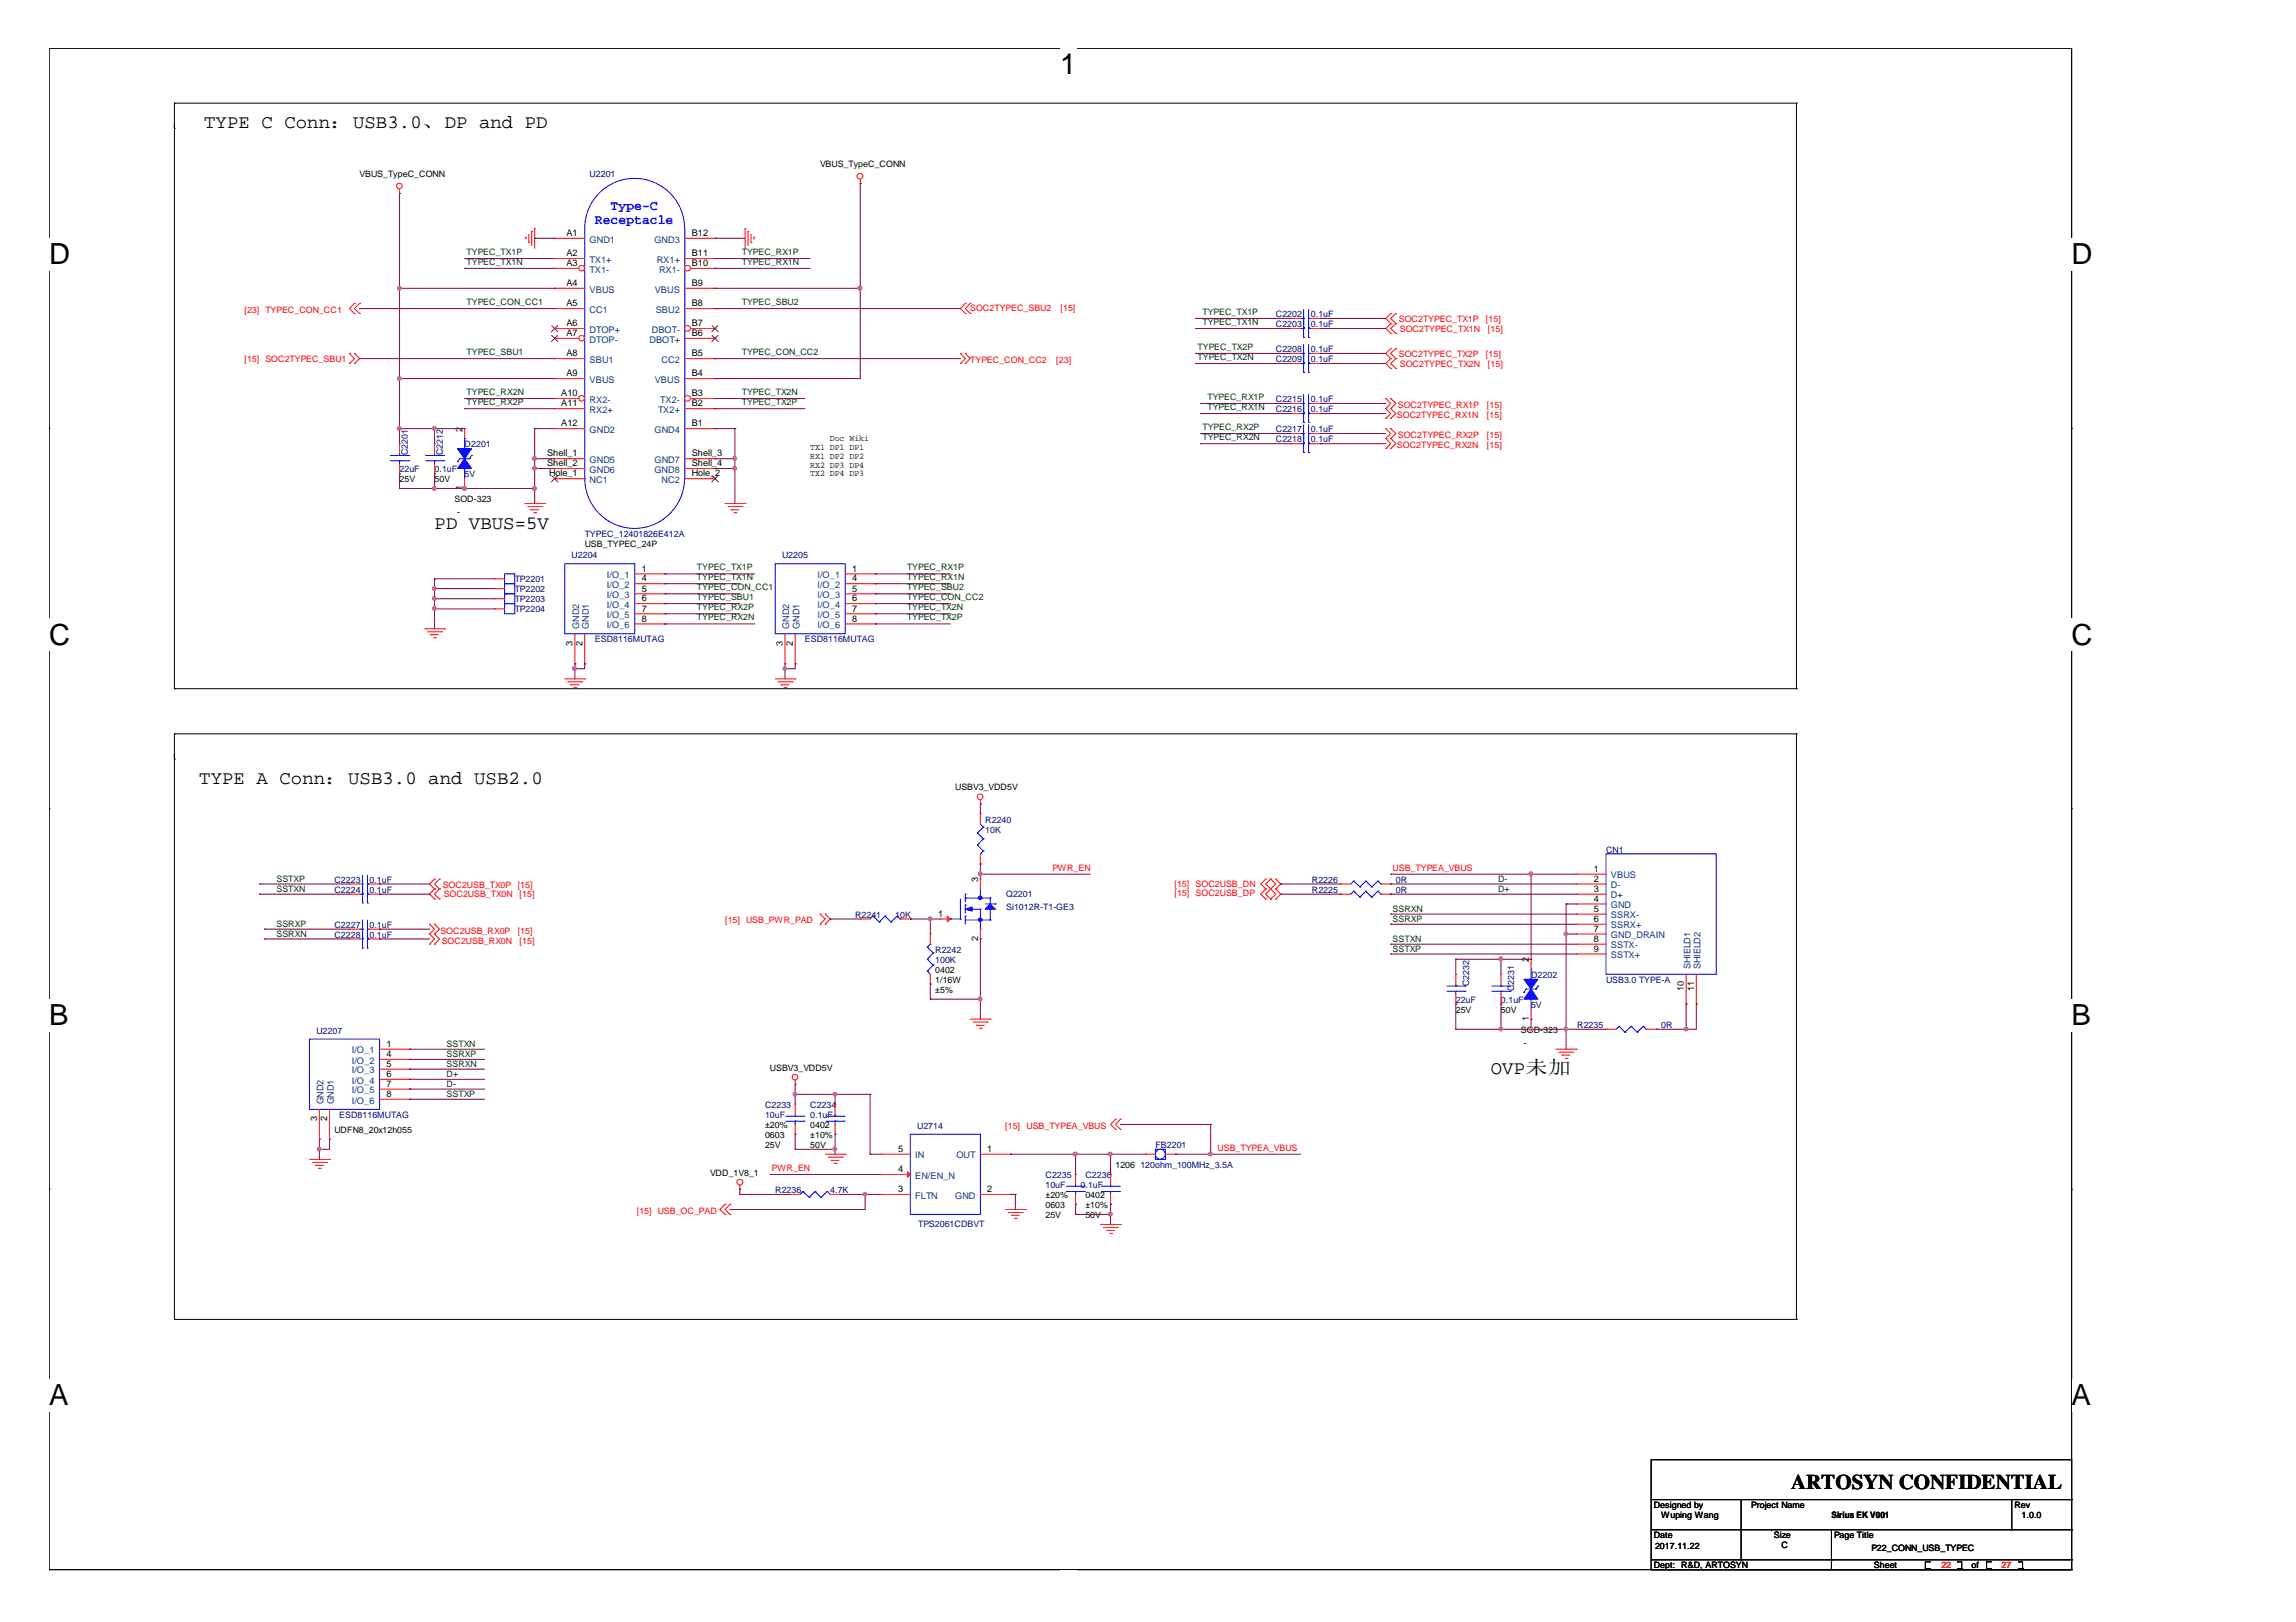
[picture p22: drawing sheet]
<svg xmlns="http://www.w3.org/2000/svg" width="297mm" height="210mm" viewBox="0 0 297 210" stroke-linecap="round" stroke-linejoin="round" font-family="sans-serif">
<defs><g id="words">
<g font-size="3.8">
<text x="137.2" y="9.6">1</text>
<text x="6.3" y="34.2">D</text>
<text x="268" y="34.2">D</text>
<text x="6.3" y="83.4">C</text>
<text x="268" y="83.4">C</text>
<text x="6.3" y="132.6">B</text>
<text x="268" y="132.6">B</text>
<text x="6.3" y="181.9">A</text>
<text x="268" y="181.9">A</text>
</g>
<text font-size="2.7" x="231.7" y="192.7">ARTOSYN CONFIDENTIAL</text>
<g font-size="2.5">
<text x="26.4" y="16.6">TYPE C Conn：USB3.0、DP and PD</text>
<text x="56.2" y="68.4">PD VBUS=5V</text>
<text x="25.8" y="101.4">TYPE A Conn：USB3.0 and USB2.0</text>
<text x="192.9" y="139">OVP未加</text>
</g>
<g font-size="1.8" fill="#00f">
<text x="77" y="29">Receptacle</text>
<text x="79" y="27.2">Type-C</text>
</g>
<g font-size="1.2">
<text x="73.3" y="30.5">A1</text>
<text x="73.3" y="33.2">A2</text>
<text x="73.3" y="34.4">A3</text>
<text x="89.5" y="30.5">B12</text>
<text x="89.5" y="33.2">B11</text>
<text x="89.5" y="34.4">B10</text>
<text x="73.3" y="37">A4</text>
<text x="73.3" y="39.6">A5</text>
<text x="89.5" y="37">B9</text>
<text x="89.5" y="39.6">B8</text>
<text x="73.3" y="42.2">A6</text>
<text x="73.3" y="43.5">A7</text>
<text x="73.3" y="46.1">A8</text>
<text x="89.5" y="42.2">B7</text>
<text x="89.5" y="43.5">B6</text>
<text x="89.5" y="46.1">B5</text>
<text x="72.6" y="51.3">A10</text>
<text x="72.6" y="52.6">A11</text>
<text x="73.3" y="48.7">A9</text>
<text x="89.5" y="48.7">B4</text>
<text x="89.5" y="51.3">B3</text>
<text x="89.5" y="52.6">B2</text>
<text x="59.8" y="55.9" transform="rotate(-90 59.8 55.9)">2</text>
<text x="70.8" y="59.1">Shell_1</text>
<text x="72.6" y="55.2">A12</text>
<text x="89.5" y="55.2">B1</text>
<text x="89.5" y="59.1">Shell_3</text>
<text x="59.8" y="63.5" transform="rotate(-90 59.8 63.5)">1</text>
<text x="70.8" y="60.3">Shell_2</text>
<text x="71" y="61.7">Hole_1</text>
<text x="89.5" y="60.3">Shell_4</text>
<text x="89.5" y="61.7">Hole_2</text>
<text x="83" y="74">1</text>
<text x="83" y="75.2">4</text>
<text x="83" y="76.6">5</text>
<text x="83" y="77.8">6</text>
<text x="110.2" y="74">1</text>
<text x="110.2" y="75.2">4</text>
<text x="110.2" y="76.6">5</text>
<text x="110.2" y="77.8">6</text>
<text x="74.1" y="83.5" transform="rotate(-90 74.1 83.5)">3</text>
<text x="75.4" y="83.5" transform="rotate(-90 75.4 83.5)">2</text>
<text x="83" y="79.1">7</text>
<text x="83" y="80.4">8</text>
<text x="101.3" y="83.5" transform="rotate(-90 101.3 83.5)">3</text>
<text x="102.6" y="83.5" transform="rotate(-90 102.6 83.5)">2</text>
<text x="110.2" y="79.1">7</text>
<text x="110.2" y="80.4">8</text>
<text x="206.2" y="112.8">1</text>
<text x="121.4" y="118.6">1</text>
<text x="126.5" y="114.1" transform="rotate(-90 126.5 114.1)">3</text>
<text x="206.2" y="114.1">2</text>
<text x="206.2" y="115.4">3</text>
<text x="206.2" y="116.7">4</text>
<text x="206.2" y="118">5</text>
<text x="206.2" y="119.3">6</text>
<text x="126.5" y="121.8" transform="rotate(-90 126.5 121.8)">2</text>
<text x="197.8" y="124.5" transform="rotate(-90 197.8 124.5)">2</text>
<text x="206.2" y="120.6">7</text>
<text x="206.2" y="121.9">8</text>
<text x="206.2" y="123.2">9</text>
<text x="217.8" y="128.2" transform="rotate(-90 217.8 128.2)">10</text>
<text x="219.2" y="128.2" transform="rotate(-90 219.2 128.2)">11</text>
<text x="50" y="135.5">1</text>
<text x="50" y="136.8">4</text>
<text x="197.8" y="132.1" transform="rotate(-90 197.8 132.1)">1</text>
<text x="50" y="138.1">5</text>
<text x="50" y="139.4">6</text>
<text x="50" y="140.6">7</text>
<text x="50" y="142">8</text>
<text x="41" y="145.1" transform="rotate(-90 41 145.1)">3</text>
<text x="42.3" y="145.1" transform="rotate(-90 42.3 145.1)">2</text>
<text x="116.2" y="149.1">5</text>
<text x="127.7" y="149.1">1</text>
<text x="116.2" y="154.3">3</text>
<text x="116.2" y="151.7">4</text>
<text x="127.7" y="154.3">2</text>
</g>
<g font-size="1.2" fill="#004080">
<text x="76.3" y="31.4">GND1</text>
<text x="76.3" y="34">TX1+</text>
<text x="76.3" y="35.3">TX1-</text>
<text x="84.7" y="31.4">GND3</text>
<text x="85" y="34">RX1+</text>
<text x="85.3" y="35.3">RX1-</text>
<text x="76.3" y="37.9">VBUS</text>
<text x="76.3" y="40.5">CC1</text>
<text x="84.7" y="37.9">VBUS</text>
<text x="84.8" y="40.5">SBU2</text>
<text x="76.3" y="43.1">DTOP+</text>
<text x="76.3" y="44.3">DTOP-</text>
<text x="76.3" y="47">SBU1</text>
<text x="84" y="44.3">DBOT+</text>
<text x="84.3" y="43.1">DBOT-</text>
<text x="85.6" y="47">CC2</text>
<text x="76.3" y="49.5">VBUS</text>
<text x="76.3" y="52.1">RX2-</text>
<text x="76.3" y="53.4">RX2+</text>
<text x="84.7" y="49.5">VBUS</text>
<text x="85.1" y="53.4">TX2+</text>
<text x="85.4" y="52.1">TX2-</text>
<text x="76.3" y="56">GND2</text>
<text x="76.3" y="59.9">GND5</text>
<text x="84.7" y="56">GND4</text>
<text x="84.7" y="59.9">GND7</text>
<text x="76.3" y="61.2">GND6</text>
<text x="76.3" y="62.5">NC1</text>
<text x="84.7" y="61.2">GND8</text>
<text x="85.6" y="62.5">NC2</text>
<text x="78.5" y="74.8">I/O_1</text>
<text x="78.5" y="76.1">I/O_2</text>
<text x="78.5" y="77.4">I/O_3</text>
<text x="105.7" y="74.8">I/O_1</text>
<text x="105.7" y="76.1">I/O_2</text>
<text x="105.7" y="77.4">I/O_3</text>
<text x="74.9" y="81.4" transform="rotate(-90 74.9 81.4)">GND2</text>
<text x="76.2" y="81.4" transform="rotate(-90 76.2 81.4)">GND1</text>
<text x="78.5" y="78.7">I/O_4</text>
<text x="78.5" y="80">I/O_5</text>
<text x="78.5" y="81.3">I/O_6</text>
<text x="102.1" y="81.4" transform="rotate(-90 102.1 81.4)">GND2</text>
<text x="103.4" y="81.4" transform="rotate(-90 103.4 81.4)">GND1</text>
<text x="105.7" y="78.7">I/O_4</text>
<text x="105.7" y="80">I/O_5</text>
<text x="105.7" y="81.3">I/O_6</text>
<text x="208.4" y="113.7">VBUS</text>
<text x="208.4" y="114.9">D-</text>
<text x="208.4" y="116.3">D+</text>
<text x="208.4" y="117.5">GND</text>
<text x="208.4" y="118.8">SSRX-</text>
<text x="208.4" y="120.2">SSRX+</text>
<text x="208.4" y="121.4">GND_DRAIN</text>
<text x="208.4" y="122.7">SSTX-</text>
<text x="208.4" y="124">SSTX+</text>
<text x="218.7" y="125.4" transform="rotate(-90 218.7 125.4)">SHIELD1</text>
<text x="220" y="125.4" transform="rotate(-90 220 125.4)">SHIELD2</text>
<text x="45.5" y="136.3">I/O_1</text>
<text x="45.5" y="137.6">I/O_2</text>
<text x="41.9" y="142.9" transform="rotate(-90 41.9 142.9)">GND2</text>
<text x="43.2" y="142.9" transform="rotate(-90 43.2 142.9)">GND1</text>
<text x="45.5" y="138.9">I/O_3</text>
<text x="45.5" y="140.2">I/O_4</text>
<text x="45.5" y="141.5">I/O_5</text>
<text x="45.5" y="142.8">I/O_6</text>
<text x="118.4" y="149.9">IN</text>
<text x="123.7" y="149.9">OUT</text>
<text x="118.4" y="155.1">FLTN</text>
<text x="118.4" y="152.5">EN/EN_N</text>
<text x="123.6" y="155.1">GND</text>
</g>
<g font-size="1.1">
<text x="46.5" y="22.9">VBUS_TypeC_CONN</text>
<text x="106.1" y="21.6">VBUS_TypeC_CONN</text>
<text x="104.8" y="58.2">TX1 DP1 DP1</text>
<text x="104.8" y="59.4">RX1 DP2 DP2</text>
<text x="107.4" y="57.1">Doc Wiki</text>
<text x="51.7" y="62.4">25V</text>
<text x="56.2" y="62.4">50V</text>
<text x="58.8" y="65">SOD-323</text>
<text x="104.8" y="60.5">RX2 DP3 DP4</text>
<text x="104.8" y="61.7">TX2 DP4 DP3</text>
<text x="59.1" y="66.6">-</text>
<text x="75.6" y="70.8">USB_TYPEC_24P</text>
<text x="123.6" y="102.3">USBV3_VDD5V</text>
<text x="121" y="125.9">0402</text>
<text x="121" y="128.5">±5%</text>
<text x="121" y="127.2">1/16W</text>
<text x="188.3" y="131">25V</text>
<text x="194.2" y="131">50V</text>
<text x="196.8" y="133.7">SOD-323</text>
<text x="197.1" y="135.3">-</text>
<text x="99.6" y="138.6">USBV3_VDD5V</text>
<text x="43.3" y="146.6">UDFN8_20x12h055</text>
<text x="99" y="147.2">0603</text>
<text x="99" y="145.9">±20%</text>
<text x="99" y="148.5">25V</text>
<text x="104.8" y="145.9">0402</text>
<text x="104.8" y="147.2">±10%</text>
<text x="104.8" y="148.5">50V</text>
<text x="91.9" y="152.2">VDD_1V8_1</text>
<text x="135.3" y="155">±20%</text>
<text x="140.4" y="155">0402</text>
<text x="144.3" y="151.1">1206</text>
<text x="135.3" y="156.3">0603</text>
<text x="135.3" y="157.6">25V</text>
<text x="140.4" y="156.3">±10%</text>
<text x="140.4" y="157.6">50V</text>
<text x="214" y="195.2">Designed by</text>
<text x="214.9" y="196.5">Wuping Wang</text>
<text x="226.6" y="195.2">Project Name</text>
<text x="236.9" y="196.4">Sirius EK V001</text>
<text x="260.6" y="195.2">Rev</text>
<text x="261.5" y="196.5">1.0.0</text>
<text x="214" y="203">Dept: R&amp;D, ARTOSYN</text>
<text x="214" y="199.1">Date</text>
<text x="214.1" y="200.5">2017.11.22</text>
<text x="229.5" y="199.1">Size</text>
<text x="230.5" y="200.3">C</text>
<text x="237.3" y="199.1">Page Title</text>
<text x="242.1" y="200.8">P22_CONN_USB_TYPEC</text>
<text x="242.4" y="203">Sheet</text>
<text x="255.1" y="203">of</text>
</g>
<g font-size="1.1" fill="#000080">
<text x="76.3" y="22.9">U2201</text>
<text x="165.1" y="41">C2202</text>
<text x="169.6" y="41">0.1uF</text>
<text x="165.1" y="46.8">C2209</text>
<text x="165.1" y="45.6">C2208</text>
<text x="165.1" y="42.3">C2203</text>
<text x="169.6" y="46.8">0.1uF</text>
<text x="169.6" y="45.6">0.1uF</text>
<text x="169.6" y="42.3">0.1uF</text>
<text x="165.1" y="53.3">C2216</text>
<text x="165.1" y="52">C2215</text>
<text x="169.6" y="53.3">0.1uF</text>
<text x="169.6" y="52">0.1uF</text>
<text x="52.7" y="58.9" transform="rotate(-90 52.7 58.9)">C2201</text>
<text x="57.3" y="58.9" transform="rotate(-90 57.3 58.9)">C2212</text>
<text x="60.1" y="57.8">D2201</text>
<text x="165.1" y="57.2">C2218</text>
<text x="165.1" y="55.9">C2217</text>
<text x="169.6" y="57.2">0.1uF</text>
<text x="169.6" y="55.9">0.1uF</text>
<text x="51.7" y="61.1">22uF</text>
<text x="56.2" y="61.1">0.1uF</text>
<text x="60.1" y="61.7">5V</text>
<text x="75.6" y="69.5">TYPEC_12401826E412A</text>
<text x="66.6" y="76.6">TP2202</text>
<text x="66.6" y="77.9">TP2203</text>
<text x="66.6" y="75.4">TP2201</text>
<text x="74" y="72.2">U2204</text>
<text x="101.2" y="72.2">U2205</text>
<text x="66.6" y="79.2">TP2204</text>
<text x="77" y="83.1">ESD8116MUTAG</text>
<text x="104.1" y="83.1">ESD8116MUTAG</text>
<text x="127.5" y="106.4">R2240</text>
<text x="127.5" y="107.8">10K</text>
<text x="207.8" y="110.3">CN1</text>
<text x="43.3" y="115.5">C2224</text>
<text x="43.3" y="114.2">C2223</text>
<text x="47.8" y="115.5">0.1uF</text>
<text x="47.8" y="114.2">0.1uF</text>
<text x="110.6" y="118.8">R2241</text>
<text x="115.8" y="118.8">10K</text>
<text x="130.2" y="116.1">Q2201</text>
<text x="130.2" y="117.7">Si1012R-T1-GE3</text>
<text x="169.7" y="115.5">R2225</text>
<text x="169.7" y="114.2">R2226</text>
<text x="180.6" y="115.5">0R</text>
<text x="180.6" y="114.2">0R</text>
<text x="43.3" y="120">C2227</text>
<text x="43.3" y="121.3">C2228</text>
<text x="47.8" y="120">0.1uF</text>
<text x="47.8" y="121.3">0.1uF</text>
<text x="121" y="123.3">R2242</text>
<text x="121" y="124.6">100K</text>
<text x="188.3" y="129.8">22uF</text>
<text x="190.1" y="127.6" transform="rotate(-90 190.1 127.6)">C2232</text>
<text x="194.2" y="129.8">0.1uF</text>
<text x="195.9" y="128.3" transform="rotate(-90 195.9 128.3)">C2231</text>
<text x="198.1" y="126.5">D2202</text>
<text x="198.1" y="130.4">5V</text>
<text x="207.8" y="127.2">USB3.0 TYPE-A</text>
<text x="40.9" y="133.8">U2207</text>
<text x="204" y="133">R2235</text>
<text x="214.9" y="133">0R</text>
<text x="99" y="143.4">C2233</text>
<text x="104.8" y="143.4">C2234</text>
<text x="43.9" y="144.7">ESD8116MUTAG</text>
<text x="99" y="144.7">10uF</text>
<text x="104.8" y="144.7">0.1uF</text>
<text x="118.7" y="146.1">U2714</text>
<text x="149.5" y="148.5">FB2201</text>
<text x="100.3" y="154.4">R2236</text>
<text x="107.4" y="154.4">4.7K</text>
<text x="135.3" y="152.4">C2235</text>
<text x="135.3" y="153.7">10uF</text>
<text x="139.8" y="153.7">0.1uF</text>
<text x="140.4" y="152.4">C2236</text>
<text x="147.5" y="151.1">120ohm_100MHz_3.5A</text>
<text x="118.8" y="158.8">TPS2061CDBVT</text>
</g>
<g font-size="1.1" fill="#004000">
<text x="60.4" y="34.3">TYPEC_TX1N</text>
<text x="60.4" y="33">TYPEC_TX1P</text>
<text x="96" y="34.3">TYPEC_RX1N</text>
<text x="96" y="33">TYPEC_RX1P</text>
<text x="60.4" y="39.5">TYPEC_CON_CC1</text>
<text x="96" y="39.5">TYPEC_SBU2</text>
<text x="155.6" y="40.7">TYPEC_TX1P</text>
<text x="60.4" y="45.9">TYPEC_SBU1</text>
<text x="96" y="45.9">TYPEC_CON_CC2</text>
<text x="154.9" y="46.6">TYPEC_TX2N</text>
<text x="154.9" y="45.3">TYPEC_TX2P</text>
<text x="155.6" y="42.1">TYPEC_TX1N</text>
<text x="60.4" y="52.4">TYPEC_RX2P</text>
<text x="60.4" y="51.1">TYPEC_RX2N</text>
<text x="96" y="52.4">TYPEC_TX2P</text>
<text x="96" y="51.1">TYPEC_TX2N</text>
<text x="156.2" y="51.7">TYPEC_RX1P</text>
<text x="156.2" y="53.1">TYPEC_RX1N</text>
<text x="155.6" y="55.6">TYPEC_RX2P</text>
<text x="155.6" y="57">TYPEC_RX2N</text>
<text x="90.2" y="75.1">TYPEC_TX1N</text>
<text x="90.2" y="77.7">TYPEC_SBU1</text>
<text x="90.2" y="76.4">TYPEC_CON_CC1</text>
<text x="90.2" y="73.8">TYPEC_TX1P</text>
<text x="117.3" y="75.1">TYPEC_RX1N</text>
<text x="117.3" y="77.7">TYPEC_CON_CC2</text>
<text x="117.3" y="76.4">TYPEC_SBU2</text>
<text x="117.3" y="73.8">TYPEC_RX1P</text>
<text x="90.2" y="79">TYPEC_RX2P</text>
<text x="90.2" y="80.3">TYPEC_RX2N</text>
<text x="117.3" y="79">TYPEC_TX2N</text>
<text x="117.3" y="80.3">TYPEC_TX2P</text>
<text x="35.8" y="120">SSRXP</text>
<text x="35.8" y="114.1">SSTXP</text>
<text x="35.8" y="115.5">SSTXN</text>
<text x="180.2" y="118">SSRXN</text>
<text x="180.2" y="119.4">SSRXP</text>
<text x="193.8" y="114.1">D-</text>
<text x="193.8" y="115.5">D+</text>
<text x="35.8" y="121.3">SSRXN</text>
<text x="180.2" y="123.2">SSTXP</text>
<text x="180.2" y="121.9">SSTXN</text>
<text x="57.8" y="135.5">SSTXN</text>
<text x="57.8" y="136.8">SSRXP</text>
<text x="57.8" y="142">SSTXP</text>
<text x="57.8" y="140.7">D-</text>
<text x="57.8" y="139.4">D+</text>
<text x="57.8" y="138.1">SSRXN</text>
</g>
<g font-size="1.1" fill="#f00">
<text x="31.6" y="40.5">[23] TYPEC_CON_CC1</text>
<text x="125.5" y="40.2">SOC2TYPEC_SBU2</text>
<text x="137.2" y="40.2">[15]</text>
<text x="181" y="41.7">SOC2TYPEC_TX1P</text>
<text x="192.2" y="41.7">[15]</text>
<text x="31.6" y="46.8">[15] SOC2TYPEC_SBU1</text>
<text x="125.5" y="47">TYPEC_CON_CC2</text>
<text x="136.7" y="47">[23]</text>
<text x="181" y="46.2">SOC2TYPEC_TX2P</text>
<text x="181.1" y="43">SOC2TYPEC_TX1N</text>
<text x="181.1" y="47.5">SOC2TYPEC_TX2N</text>
<text x="192.2" y="46.2">[15]</text>
<text x="192.5" y="43">[15]</text>
<text x="192.5" y="47.5">[15]</text>
<text x="180.8" y="52.8">SOC2TYPEC_RX1P</text>
<text x="192.4" y="52.8">[15]</text>
<text x="180.7" y="54.1">SOC2TYPEC_RX1N</text>
<text x="180.7" y="58">SOC2TYPEC_RX2N</text>
<text x="180.8" y="56.7">SOC2TYPEC_RX2P</text>
<text x="192.4" y="54.1">[15]</text>
<text x="192.4" y="58">[15]</text>
<text x="192.4" y="56.7">[15]</text>
<text x="136.1" y="112.7">PWR_EN</text>
<text x="180.2" y="112.7">USB_TYPEA_VBUS</text>
<text x="57.3" y="114.9">SOC2USB_TX0P</text>
<text x="57.4" y="116.1">SOC2USB_TX0N</text>
<text x="67" y="114.9">[15]</text>
<text x="67.2" y="116.1">[15]</text>
<text x="93.8" y="119.4">[15] USB_PWR_PAD</text>
<text x="151.9" y="114.7">[15]</text>
<text x="151.9" y="116">[15]</text>
<text x="154.7" y="114.7">SOC2USB_DN</text>
<text x="154.7" y="116">SOC2USB_DP</text>
<text x="57" y="120.8">SOC2USB_RX0P</text>
<text x="57.1" y="122.1">SOC2USB_RX0N</text>
<text x="67" y="120.8">[15]</text>
<text x="67.2" y="122.1">[15]</text>
<text x="130" y="146.1">[15]</text>
<text x="132.8" y="146.1">USB_TYPEA_VBUS</text>
<text x="157.5" y="148.9">USB_TYPEA_VBUS</text>
<text x="99.9" y="151.5">PWR_EN</text>
<text x="82.4" y="157.1">[15] USB_OC_PAD</text>
<text x="251.2" y="203">22</text>
<text x="259" y="203">27</text>
</g>
</g></defs>
<path d="M6.3 6.2h261.7v196.9h-261.7z" fill="none" stroke="#000" stroke-width=".13"/>
<g fill="#fff">
<path d="M137.2 6.2h2.1v4.3h-2.1z"/>
<path d="M137.2 203.1h2.1v.5h-2.1z"/>
<path d="M6.3 30.8h2.8v4.3h-2.8z"/>
<path d="M268 30.8h2.8v4.3h-2.8z"/>
<path d="M6.3 80h2.8v4.3h-2.8z"/>
<path d="M268 80h2.8v4.3h-2.8z"/>
</g>
<path d="M6.3 55.4h.1M268 55.4h.1" fill="none" stroke="#000" stroke-width=".13"/>
<g fill="#fff">
<path d="M6.3 129.3h2.6v4.2h-2.6z"/>
<path d="M268 129.3h2.6v4.2h-2.6z"/>
</g>
<path d="M6.3 104.7h.1M268 104.7h.1" fill="none" stroke="#000" stroke-width=".13"/>
<g fill="#fff">
<path d="M6.3 178.5h2.6v4.2h-2.6z"/>
<path d="M268 178.5h2.6v4.2h-2.6z"/>
</g>
<g fill="none" stroke="#000" stroke-width=".13">
<path d="M22.6 13.3h.1M22.6 16.6h.1M22.6 13.3v75.8M22.6 13.3h209.8M232.4 13.3h.1M232.4 13.3v75.8M22.6 89.1h.1M22.6 95h.1M22.6 98.2h.1M22.6 95v75.7M22.6 89.1h209.8M22.6 95h209.8"/>
<path d="M232.4 89.1h.1M232.4 95h.1M232.4 95v75.7M6.3 153.9h.1M268 153.9h.1M22.6 170.7h.1M22.6 170.7h209.8M232.4 170.7h.1M213.6 188.9h54.4v14.2h-54.4zM213.6 194.1h54.4M213.6 198h54.4M225.3 194.1v7.8"/>
<path d="M229.2 198h.1M236.9 198v5.1M260.3 198h.1M260.3 194.1v3.9M268 194.1h.1M268 198h.1M213.6 201.9h54.4M213.6 203.1h54.4M225.3 201.9h.1M236.9 201.9h.1M236.9 203.1h.1M249.1 203h.1"/>
<path d="M249.1 203h.5M249.6 202.1h.1M249.6 203h.1M249.6 202.1h-.5v.9M253.2 203h.1M253.2 202.1h.1M253.2 202.1h.6v.9M253.2 203h.6M253.8 203h.1M257 203h.1M257 203h.5M257.5 202.1h.1"/>
<path d="M257.5 203h.1M257.5 202.1h-.5v.9M261.2 203h.1M261.2 202.1h.1M261.2 202.1h.5v.9M261.2 203h.5M261.7 203h.1M268 201.9h.1M268 203.1h.1"/>
</g>
<g fill="none" stroke="#f00" stroke-width=".13">
<path d="M45.8 39.3h.1M45.8 39.3l-.6 .6 .6 .7M46.5 39.3h.1M46.5 39.3l-.7 .6 .7 .7M51.7 25h.1M51.7 24.5v.5M68 30.7h.1M68 30.7v.3M68.4 31.4h.1M68.4 30.3v1.1M68.8 29.9h.1M68.8 29.9v1.9"/>
<path d="M69.2 29.6h.1M69.2 29.6v2.5M71.8 30.8h.1M71.8 33.5h.1M71.8 30.8h3.8M71.8 33.5h3.8M96.4 29.6h.1M96.4 29.6v2.5M96.8 29.9h.1M96.8 29.9v1.9M97.2 31.4h.1M97.2 30.3v1.1"/>
<path d="M97.5 30.7h.1M97.5 30.7v.3M111.3 23.7h.1M111.3 23.2v.5M124.9 39.3h.1M124.9 39.3l-.7 .6 .7 .7M125.5 39.3h.1M125.5 39.3l-.6 .6 .6 .7M45.2 45.7h.1M45.2 47h.1M45.2 45.7l.6 .7-.6 .6M45.8 47h.1"/>
<path d="M45.8 45.7h.1M45.8 40.6h.1M45.8 45.7l.7 .7-.7 .6M46.5 40.6h.1M51.7 57.4h.1M51.7 57.4v1.3M56.2 57.4h.1M56.2 57.4v1.3M124.2 45.7h.1M124.2 47h.1M124.2 45.7l.7 .7-.7 .6M124.9 40.6h.1"/>
<path d="M124.9 45.7h.1M124.9 47h.1M124.9 45.7l.6 .7-.6 .6M125.5 40.6h.1M179.3 52.9h.1M179.3 54.2h.1M179.3 51.6h.1M179.3 56.7h.1M179.3 58.1h.1M179.3 55.5h.1M179.3 52.9l.6 .6-.6 .7M179.3 51.6l.6 .6-.6 .7"/>
<path d="M179.3 56.7l.6 .7-.6 .7M179.3 55.5l.6 .6-.6 .6M179.9 41.9h.1M179.9 40.6h.1M179.9 43.2h.1M179.9 46.4h.1M179.9 45.1h.1M179.9 47.7h.1M179.9 52.9h.1M179.9 54.2h.1M179.9 51.6h.1M179.9 56.7h.1"/>
<path d="M179.9 58.1h.1M179.9 55.5h.1M179.9 40.6l-.6 .6 .6 .7M179.9 41.9l-.6 .6 .6 .7M179.9 45.1l-.6 .6 .6 .7M179.9 46.4l-.6 .6 .6 .7M179.9 52.9l.7 .6-.7 .7M179.9 51.6l.7 .6-.7 .7M179.9 56.7l.7 .7-.7 .7M179.9 55.5l.7 .6-.7 .6M180.6 40.6h.1M180.6 41.9h.1"/>
<path d="M180.6 43.2h.1M180.6 45.1h.1M180.6 46.4h.1M180.6 47.7h.1M180.6 40.6l-.7 .6 .7 .7M180.6 41.9l-.7 .6 .7 .7M180.6 45.1l-.7 .6 .7 .7M180.6 46.4l-.7 .6 .7 .7M51.7 61.3h.1M51.7 60v1.3M56.2 61.3h.1M56.2 60v1.3"/>
<path d="M64 76.2h.1M64 77.5h.1M64 74.9h.1M64 76.2h1.3M64 77.5h1.3M64 74.9h1.3M67.9 65.2h2.6M68.3 65.5h1.8M68.7 66h.1M68.7 66h1M69 66.4h.3M69.3 66.4h.1"/>
<path d="M70.1 65.5h.1M70.5 65.2h.1M93.8 65.2h2.6M94.2 65.5h1.8M94.6 66h.1M94.6 66h1M95 66.4h.2M95.2 66.4h.1M96 65.5h.1M96.4 65.2h.1M54.9 81.4h2.6M55.3 81.8h1.8"/>
<path d="M55.7 82.1h.1M55.7 82.1h1M56.1 82.5h.2M56.3 82.5h.1M57.1 81.8h.1M57.5 81.4h.1M73.1 87.9h2.5M73.4 88.2h1.9M73.8 88.6h.1M73.8 88.6h1.1M74.2 89h.3M74.5 89h.1"/>
<path d="M75.3 88.2h.1M75.6 87.9h.1M100.3 87.9h2.6M100.7 88.2h1.8M101 88.6h.1M101 88.6h1.1M101.4 89h.3M101.7 89h.1M102.5 88.2h.1M102.9 87.9h.1M45.2 115.7h.1M45.2 115.7h1.3"/>
<path d="M47.8 115.7h1.3M49.1 115.7h.1M55.6 119.6h.1M55.6 119.6l.6 .6-.6 .7M56.2 119.6h.1M56.2 115h.1M56.2 113.8h.1M56.2 116.3h.1M56.2 119.6l.7 .6-.7 .7M56.2 113.8l-.6 .6 .6 .6M56.2 115l-.6 .7 .6 .6M56.9 113.8h.1"/>
<path d="M56.9 115h.1M56.9 116.3h.1M56.9 113.8l-.7 .6 .7 .6M56.9 115l-.7 .7 .7 .6M106.1 118.3h.1M106.1 119.6h.1M106.1 118.3l.7 .6-.7 .7M106.8 119.6h.1M106.8 118.3h.1M106.8 118.3l.6 .6-.6 .7M111.3 118.9h.1M111.3 118.9h1.3"/>
<path d="M116.5 118.9h1.3M117.8 118.9h.1M121.6 118.9h.1M121.6 118.9h1.3M126.8 104h.1M126.8 113.8h.1M126.8 103.5v.5M126.8 113.8v1.2M163.7 113.8h.1M163.7 115h.1M163.7 116.3h.1M163.7 113.8l-.6 .6 .6 .6"/>
<path d="M163.7 115l-.6 .7 .6 .6M164.4 113.8h.1M164.4 115h.1M164.4 116.3h.1M164.4 113.8l.7 .6-.7 .6M164.4 113.8l-.7 .6 1.4 1.3-.7 .6M164.4 115l-.7 .7 .7 .6M165.1 115h.1M165.1 113.8h.1M165.1 116.3h.1M165.1 113.8l.6 .6-.6 .6M165.1 115l.6 .7-.6 .6"/>
<path d="M173.4 115.7h.1M173.4 114.4h.1M173.4 115.7h1.4M173.4 114.4h1.4M178.6 115.7h1.3M178.6 114.4h1.3M179.9 115.7h.1M179.9 114.4h.1M203.9 113.1h.1M203.9 114.4h.1M203.9 115.7h.1M203.9 117h.1"/>
<path d="M203.9 118.3h.1M203.9 119.6h.1M203.9 115.7h3.9M203.9 114.4h3.9M203.9 113.1h3.9M203.9 117h3.9M203.9 118.3h3.9M203.9 119.6h3.9M49.1 135.8h3.9M49.1 137.1h3.9M49.1 138.4h3.9M49.1 139.7h3.9"/>
<path d="M53 135.8h.1M53 137.1h.1M53 138.4h.1M53 139.7h.1M55.6 120.9h.1M55.6 122.2h.1M55.6 120.9l.6 .6-.6 .7M56.2 120.9h.1M56.2 122.2h.1M56.2 120.9l.7 .6-.7 .7M102.9 139.8v.5M120.4 127.4h.1"/>
<path d="M120.4 120.9h.1M120.4 120.9v1.3M120.4 126.1v1.3M125.5 131.9h2.6M125.9 132.3h1.8M126.3 132.7h.1M126.3 132.7h1M126.7 133.1h.3M126.8 121.5h.1M126.8 120.2v1.3M127 133.1h.1M127.7 132.3h.1"/>
<path d="M128.1 131.9h.1M188.3 126.1h.1M188.3 129.9h.1M188.3 126.1v1.3M188.3 128.7v1.2M198.1 131.9h.1M198.1 124.1h.1M198.1 124.1v1.3M198.1 130.6v1.3M201.3 135.8h2.6M201.7 136.2h1.8M202.1 136.5h.1"/>
<path d="M202.1 136.5h1M202.5 137h.2M202.7 137h.1M203.5 136.2h.1M203.9 135.8h.1M203.9 120.9h.1M203.9 122.2h.1M203.9 123.5h.1M203.9 120.9h3.9M203.9 122.2h3.9M203.9 123.5h3.9M207.8 133.2h.1"/>
<path d="M207.8 133.2h1.3M213 133.2h1.2M214.2 133.2h.1M218.1 129.9h.1M218.1 126.1v3.8M219.5 129.9h.1M219.5 126.1v3.8M40 150h2.6M40.4 150.4h1.8M40.8 150.8h.1M40.8 150.8h1M41.2 151.2h.2"/>
<path d="M41.3 147.4h.1M41.3 143.6v3.8M41.4 151.2h.1M42.2 150.4h.1M42.6 150h.1M42.6 147.4h.1M42.6 143.6v3.8M49.1 140.9h3.9M49.1 142.3h3.9M53 140.9h.1M53 142.3h.1M93.8 155.8h.1"/>
<path d="M93.8 157.2h.1M93.8 155.8l-.7 .7 .7 .7M94.4 155.8h.1M94.4 157.2h.1M94.4 155.8l-.6 .7 .6 .7M95.7 153.9h.1M95.7 153.4v.5M102.9 140.3h.1M102.9 142.9h.1M102.9 146.8h.1M102.9 142.9v1.3M102.9 145.5v1.3"/>
<path d="M106.8 149.4h2.5M107.1 149.7h1.9M107.5 150.2h.1M107.5 150.2h1M107.9 150.6h.3M108 142.9h.1M108 146.8h.1M108 142.9v1.3M108 145.5v1.3M108.2 150.6h.1M109 149.7h.1M109.3 149.4h.1"/>
<path d="M130 156.5h2.7M130.4 156.9h1.8M130.9 157.3h.1M130.9 157.3h1M131.2 157.7h.3M131.5 157.7h.1M132.2 156.9h.1M132.7 156.5h.1M142.4 158.5h2.5M142.7 158.8h1.9M143.1 159.2h.1M143.1 159.2h1.1"/>
<path d="M143.6 159.6h.2M143.8 159.6h.1M144.3 144.8h.1M144.3 146.1h.1M144.3 144.8l-.6 .7 .6 .6M144.6 158.8h.1M144.9 158.5h.1M144.9 144.8h.1M144.9 146.1h.1M144.9 144.8l-.6 .7 .6 .6M148.2 149.4h.1M148.2 149.4h1.3"/>
<path d="M150.8 149.4h1.3M152.1 149.4h.1"/>
<circle cx="51.7" cy="24.1" r=".37"/>
<circle cx="111.3" cy="22.8" r=".37"/>
<circle cx="126.8" cy="103.1" r=".37"/>
<circle cx="102.8" cy="139.4" r=".37"/>
<circle cx="95.7" cy="153" r=".37"/>
</g>
<g fill="none" stroke="#00f" stroke-width=".13">
<path d="M75.6 29.5a6.5 6.5 0 0 1 6.5-6.4 6.5 6.5 0 0 1 6.5 6.4M75.6 29.6v32.3M88.6 29.6v32.3M50.5 59.6h2.4M50.5 58.9h2.4M51.7 58.9h.1M51.7 59.6h.1M51.7 58.7v.2M51.7 59.6v.4M52.9 59.6h.1M52.9 58.9h.1M55.1 59.6h2.3"/>
<path d="M55.1 58.9h2.3M56.2 58.9h.1M56.2 59.6h.1M56.2 58.7v.2M56.2 59.6v.4M57.4 59.6h.1M57.4 58.9h.1M65.3 75.5h1.3v1.3h-1.3zM65.3 76.8h1.3v1.3h-1.3zM65.3 74.3h1.3v1.2h-1.3zM75.6 61.9a6.5 6.5 0 0 0 6.5 6.5 6.5 6.5 0 0 0 6.5-6.5M75.6 61.9h.1"/>
<path d="M88.6 61.9h.1M46.5 115.7h.4M46.9 116.9h.1M46.9 115.7h.1M46.9 114.5v2.4M47.5 115.7h.1M47.5 116.9h.1M47.5 115.7h.3M47.5 114.5v2.4M112.9 118.5h.1M112.9 118.5l-.3 .4M112.9 118.5l.8 .8"/>
<path d="M113.7 119.3h.1M114.5 118.5h.1M114.5 118.5l-.8 .8M114.5 118.5l.8 .8M115.3 119.3h.1M116.1 118.5h.1M116.1 118.5l-.8 .8M116.1 118.5l.4 .4M116.5 118.9h.1M122.9 118.9h.1M122.9 118.9h1.3M124.2 118.9h.1"/>
<path d="M124.2 116.3v2.6M124.9 118.5h.1M124.9 117.1h.1M124.9 115.7h.1M124.9 116.2h.1M124.9 115.7v1M124.9 117.1v1.1M124.9 118.5v1.1M124.9 119.1h3.2M124.9 116.2h3.2M125.5 117.7h1.3M126.8 116.2h.1"/>
<path d="M126.8 117.7h.1M126.8 115v1.2M126.8 117.7v2.5M127.5 117h1.3M128.1 119.1h.1M128.1 117.7h.1M128.1 116.2h.1M128.1 116.2v.8M128.1 117.7v1.4M128.8 117h.1M175.1 115.3h.1M175.1 114h.1"/>
<path d="M175.1 115.3l-.3 .4M175.1 115.3l.8 .8M175.1 114l-.3 .4M175.1 114l.8 .8M175.9 116.1h.1M175.9 114.8h.1M176.7 115.3h.1M176.7 114h.1M176.7 115.3l-.8 .8M176.7 115.3l.8 .8M176.7 114l-.8 .8M176.7 114l.8 .8"/>
<path d="M177.5 116.1h.1M177.5 114.8h.1M178.3 115.3h.1M178.3 114h.1M178.3 115.3l-.8 .8M178.3 115.3l.3 .4M178.3 114l-.8 .8M178.3 114l.3 .4M178.6 115.7h.1M178.6 114.4h.1M207.8 110.5h14.2v15.6h-14.2zM40 134.5h9.1v9.1h-9.1z"/>
<path d="M120 125.7h.1M120 124.1h.1M120 122.6h.1M120 125.7l.4 .4M120 124.1l.7 .8M120 122.6l.7 .7M120.4 122.2h.1M120.4 122.2l-.4 .4M120.7 124.9h.1M120.7 123.3h.1M120.7 124.9l-.7 .8M120.7 123.3l-.7 .8"/>
<path d="M126.8 120.2h.1M187.2 128.3h2.3M187.2 127.6h2.3M188.3 127.6h.1M188.3 128.3h.1M188.3 127.4v.2M188.3 128.3v.4M189.5 128.3h.1M189.5 127.6h.1M197.1 128.4h.1M198.1 129.3h.1M198.1 125.4h.1"/>
<path d="M198.1 125.4v1.3M198.1 129.3v1.3M198.7 128h.1M198.7 128h-1.3l-.3 .4M199 127.6h.1M199 127.6l-.3 .4M209.5 132.8h.1M209.5 132.8l-.4 .4M209.5 132.8l.7 .8M210.2 133.6h.1M211 132.8h.1M211 132.8l-.8 .8"/>
<path d="M211 132.8l.8 .8M211.8 133.6h.1M212.6 132.8h.1M212.6 132.8l-.8 .8M212.6 132.8l.4 .4M213 133.2h.1M101.7 145.1h2.3M101.7 144.5h2.3M102.9 144.5h.1M102.9 145.1h.1M102.9 144.2v.3M102.9 145.1v.4"/>
<path d="M104 145.1h.1M104 144.5h.1M106.9 145.1h2.3M106.9 144.5h2.3M108 144.5h.1M108 145.1h.1M108 144.2v.3M108 145.1v.4M109.2 145.1h.1M109.2 144.5h.1M149.5 148.7h1.3v1.3h-1.3z"/>
<circle cx="150.1" cy="149.4" r=".64"/>
</g>
<g fill="#00f" stroke="#00f" stroke-width=".13">
<path d="M198.1 128l.9 1.3h-1.9z" fill-rule="evenodd"/>
<path d="M197.1 126.7h1.9l-.9 1.3z" fill-rule="evenodd"/>
<path d="M128.1 117l.7 .7h-1.3z" fill-rule="evenodd"/>
<path d="M124.9 117.7l.9-.3v.5z" fill-rule="evenodd"/>
<path d="M126.6 116h.4v.2v.2h-.2h-.2z" fill-rule="evenodd"/>
<path d="M126.6 118.9h.4v.1v.2l-.2 .1-.2-.1z" fill-rule="evenodd"/>
</g>
<path d="M122.6 118.5l.3 .4-.3 .4z" fill-rule="evenodd" fill="#f00" stroke="#f00" stroke-width=".13"/>
<circle cx="75.2" cy="34.7" r=".37" fill="#fff" stroke="#f00" stroke-width=".13"/>
<path d="M71.8 34.7h.1M71.8 37.3h.1M71.8 39.9h.1M71.8 34.7h3.1M71.8 37.3h3.8M71.8 39.9h3.8M71.8 42.5h.1M71.8 42.5h3.8" fill="none" stroke="#f00" stroke-width=".13"/>
<path d="M71.4 42.1l.8 .8M72.1 42.1l-.8 .8" fill="none" stroke="#804000" stroke-width=".13"/>
<circle cx="75.2" cy="43.8" r=".37" fill="#fff" stroke="#f00" stroke-width=".13"/>
<path d="M71.8 43.8h.1M71.8 46.4h.1M71.8 49h.1M71.8 43.8h3.1M71.8 46.4h3.8M71.8 49h3.8" fill="none" stroke="#f00" stroke-width=".13"/>
<path d="M71.4 43.4l.8 .8M72.1 43.4l-.8 .8" fill="none" stroke="#804000" stroke-width=".13"/>
<circle cx="75.2" cy="51.5" r=".37" fill="#fff" stroke="#f00" stroke-width=".13"/>
<g fill="none" stroke="#f00" stroke-width=".13">
<path d="M88.6 30.8h3.9M88.6 33.5h3.9M92.5 30.8h.1M92.5 33.5h.1M71.8 51.6h.1M71.8 52.9h.1M71.8 55.5h.1M71.8 59.4h.1M71.8 51.6h3.1M71.8 52.9h3.8M71.8 55.5h3.8M71.8 59.4h3.8"/>
<path d="M71.8 60.6h.1M71.8 60.6h3.8"/>
</g>
<circle cx="89" cy="34.7" r=".37" fill="#fff" stroke="#f00" stroke-width=".13"/>
<path d="M88.6 37.3h3.9M88.6 39.9h3.9M89.4 34.7h3.1M92.5 34.7h.1M92.5 37.3h.1M92.5 39.9h.1" fill="none" stroke="#f00" stroke-width=".13"/>
<circle cx="89" cy="42.5" r=".37" fill="#fff" stroke="#f00" stroke-width=".13"/>
<path d="M88.6 43.8h3.9M88.6 46.4h3.9M88.6 49h3.9M89.4 42.5h3.1M92.5 42.5h.1M92.5 43.8h.1M92.5 46.4h.1M92.5 49h.1" fill="none" stroke="#f00" stroke-width=".13"/>
<path d="M92.1 42.1l.8 .8M92.1 43.4l.8 .8M92.9 42.1l-.8 .8M92.9 43.4l-.8 .8" fill="none" stroke="#804000" stroke-width=".13"/>
<circle cx="89" cy="51.5" r=".37" fill="#fff" stroke="#f00" stroke-width=".13"/>
<g fill="none" stroke="#f00" stroke-width=".13">
<path d="M60.1 55.5h.1M60.1 55.5v1.2M88.6 52.9h3.9M88.6 55.5h3.9M88.6 59.4h3.9M89.4 51.6h3.1M92.5 51.6h.1M92.5 52.9h.1M92.5 55.5h.1M92.5 59.4h.1M167 47h.1M167 45.7h.1"/>
<path d="M167 41.2h.1M167 57.4h.1M167 56.1h.1M167 53.5h.1M167 42.5h.1M167 52.2h.1M167 47h1.3M167 45.7h1.3M167 41.2h1.3M167 57.4h1.3M167 56.1h1.3M167 53.5h1.3"/>
<path d="M167 42.5h1.3M167 52.2h1.3M169.6 47h1.3M169.6 45.7h1.3M169.6 41.2h1.3M169.6 57.4h1.3M169.6 56.1h1.3M169.6 53.5h1.3M169.6 42.5h1.3M169.6 52.2h1.3M170.9 47h.1M170.9 45.7h.1"/>
<path d="M170.9 41.2h.1M170.9 57.4h.1M170.9 56.1h.1M170.9 53.5h.1M170.9 42.5h.1M170.9 52.2h.1M60.1 63.2h.1M60.1 61.9v1.3M64 78.8h.1M64 78.8h1.3M71.8 61.9h.1M71.8 61.9h3.8"/>
<path d="M82.1 74.3h3.9M82.1 75.5h3.9M82.1 76.8h3.9M82.1 78.1h3.9M82.1 79.4h3.9M86 74.3h.1M86 75.5h.1M86 76.8h.1M86 78.1h.1M86 79.4h.1M88.6 60.6h3.9M88.6 61.9h3.9"/>
<path d="M92.5 60.6h.1M92.5 61.9h.1M109.3 74.3h3.9M109.3 75.5h3.9M109.3 76.8h3.9M109.3 78.1h3.9M109.3 79.4h3.9M113.2 74.3h.1M113.2 75.5h.1M113.2 76.8h.1M113.2 78.1h.1M113.2 79.4h.1"/>
<path d="M74.4 85.9h.1M74.4 82v3.9M75.6 85.9h.1M75.6 82v3.9M82.1 80.7h3.9M86 80.7h.1M101.6 85.9h.1M101.6 82v3.9M102.9 85.9h.1M102.9 82v3.9M109.3 80.7h3.9M113.2 80.7h.1"/>
<path d="M45.2 114.4h.1M45.2 114.4h1.3M47.8 114.4h1.3M49.1 114.4h.1M126.8 105.3h.1M126.8 111.8h.1M126.8 105.3v1.4M126.8 110.5v1.3M45.2 120.2h.1M45.2 121.5h.1M45.2 120.2h1.3M45.2 121.5h1.3"/>
<path d="M47.8 120.2h1.3M47.8 121.5h1.3M49.1 120.2h.1M49.1 121.5h.1M194.2 126.1h.1M194.2 129.9h.1M194.2 126.1v1.3M194.2 128.7v1.2M102.2 154.6h.1M102.2 154.6h1.3M107.4 154.6h1.3M108.7 154.6h.1"/>
<path d="M113.9 154.6h.1M113.9 152h.1M113.9 149.4h.1M113.9 154.6h3.9M113.9 149.4h3.9M113.9 152h3.9M126.8 154.6h3.9M126.8 149.4h3.9M130.7 149.4h.1M130.7 154.6h.1M139.1 152h.1M139.1 155.8h.1"/>
<path d="M139.1 152v1.3M139.1 154.6v1.2M143.7 152h.1M143.7 155.8h.1M143.7 152v1.3M143.7 154.6v1.2"/>
</g>
<path d="M71.4 61.6l.8 .8M72.1 61.6l-.8 .8M92.1 61.6l.8 .8M92.9 61.6l-.8 .8" fill="none" stroke="#804000" stroke-width=".13"/>
<g fill="none" stroke="#00f" stroke-width=".13">
<path d="M59.2 59.7h.1M60.1 56.7h.1M60.1 56.7v1.4M60.7 59.4h.1M60.7 59.4h-1.2l-.3 .3M61 58.9h.1M61 58.9l-.3 .5M168.3 47h.4M168.3 45.7h.4M168.3 41.2h.4M168.3 57.4h.4M168.3 56.1h.4"/>
<path d="M168.3 53.5h.4M168.3 42.5h.4M168.3 52.2h.4M168.7 48.2h.1M168.7 47h.1M168.7 46.9h.1M168.7 45.7h.1M168.7 42.4h.1M168.7 41.2h.1M168.7 58.6h.1M168.7 57.4h.1M168.7 57.3h.1"/>
<path d="M168.7 56.1h.1M168.7 54.7h.1M168.7 53.5h.1M168.7 43.7h.1M168.7 42.5h.1M168.7 53.4h.1M168.7 52.2h.1M168.7 40.1v3.6M168.7 44.6v3.6M168.7 51.1v3.6M168.7 55v3.6M169.3 47h.1"/>
<path d="M169.3 48.2h.1M169.3 45.7h.1M169.3 46.9h.1M169.3 41.2h.1M169.3 42.4h.1M169.3 57.4h.1M169.3 58.6h.1M169.3 56.1h.1M169.3 57.3h.1M169.3 53.5h.1M169.3 54.7h.1M169.3 42.5h.1"/>
<path d="M169.3 43.7h.1M169.3 52.2h.1M169.3 53.4h.1M169.3 47h.3M169.3 40.1v3.6M169.3 44.6v3.6M169.3 51.1v3.6M169.3 55v3.6M169.3 45.7h.3M169.3 41.2h.3M169.3 57.4h.3M169.3 56.1h.3"/>
<path d="M169.3 53.5h.3M169.3 42.5h.3M169.3 52.2h.3M60.1 60.6h.1M60.1 60.6v1.3M65.3 78.1h1.3v1.3h-1.3zM73.1 73h9v9h-9zM100.3 73h9v9h-9zM46.5 114.4h.4M46.9 115.6h.1M46.9 114.4h.1M46.9 113.3v2.3"/>
<path d="M46.9 119.1v3.6M47.5 114.4h.1M47.5 115.6h.1M47.5 114.4h.3M47.5 113.3v2.3M47.5 119.1v3.6M126.4 107.8h.1M126.4 109.4h.1M126.4 107.8l.8 .8M126.4 109.4l.8 .7M126.8 110.5h.1M126.8 106.7l.4 .3"/>
<path d="M127.2 107h.1M127.2 108.6h.1M127.2 110.1h.1M127.2 107l-.8 .8M127.2 108.6l-.8 .8M127.2 110.1l-.4 .4M46.5 120.2h.4M46.5 121.5h.4M46.9 121.4h.1M46.9 120.2h.1M46.9 122.7h.1M46.9 121.5h.1"/>
<path d="M47.5 120.2h.1M47.5 121.4h.1M47.5 121.5h.1M47.5 122.7h.1M47.5 120.2h.3M47.5 121.5h.3M193 128.3h2.4M193 127.6h2.4M194.2 127.6h.1M194.2 128.3h.1M194.2 127.4v.2M194.2 128.3v.4"/>
<path d="M195.4 128.3h.1M195.4 127.6h.1M103.9 154.2h.1M103.9 154.2l-.4 .4M103.9 154.2l.8 .8M104.7 155h.1M105.5 154.2h.1M105.5 154.2l-.8 .8M105.5 154.2l.7 .8M106.2 155h.1M107 154.2h.1M107 154.2l-.8 .8"/>
<path d="M107 154.2l.4 .4M107.4 154.6h.1M117.8 146.8h9v10.4h-9zM138 154.2h2.3M138 153.5h2.3M139.1 153.5h.1M139.1 154.2h.1M139.1 153.3v.2M139.1 154.2v.4M140.3 154.2h.1M140.3 153.5h.1M142.5 154.2h2.3"/>
<path d="M142.5 153.5h2.3M143.7 153.5h.1M143.7 154.2h.1M143.7 153.3v.2M143.7 154.2v.4M144.8 154.2h.1M144.8 153.5h.1"/>
</g>
<path d="M117.4 151.6l.4 .4-.4 .4z" fill-rule="evenodd" fill="#f00" stroke="#f00" stroke-width=".13"/>
<g fill="#00f" stroke="#00f" stroke-width=".13">
<path d="M60.1 59.4l.9 1.2h-1.8z" fill-rule="evenodd"/>
<path d="M59.2 58.1h1.8l-.9 1.3z" fill-rule="evenodd"/>
</g>
<g fill="none" stroke="#800040" stroke-width=".13">
<path d="M46.5 39.9h.1M46.5 39.9h25.3M51.7 25h.1M51.7 37.3h.1M51.7 37.3h20.1M51.7 25v32.4M60.1 34.7h.1M60.1 33.5h.1M60.1 34.7h11.7M60.1 33.5h11.7M69.2 30.8h.1M69.2 30.8h2.6"/>
<path d="M71.8 37.3h.1M92.5 34.7h.1M92.5 33.5h.1M92.5 37.3h.1M92.5 30.8h.1M92.5 39.9h.1M92.5 34.7h12.3M92.5 33.5h12.3M92.5 37.3h18.8M92.5 39.9h31.7M92.5 30.8h3.9M111.3 23.7h.1"/>
<path d="M111.3 37.3h.1M111.3 23.7v25.3h-18.8M46.5 46.4h.1M46.5 46.4h25.3M51.7 49h.1M51.7 55.5h.1M51.7 49h20.1M51.7 55.5h8.4M56.2 55.5h.1M56.2 55.5v1.9M60.1 52.9h.1M60.1 51.6h.1"/>
<path d="M60.1 52.9h11.7M60.1 51.6h11.7M69.2 59.4h.1M69.2 55.5h.1M69.2 59.4h2.6M69.2 55.5v9.7M69.2 55.5h2.6M71.8 49h.1M92.5 46.4h.1M92.5 52.9h.1M92.5 51.6h.1M92.5 49h.1"/>
<path d="M92.5 59.4h.1M92.5 55.5h.1M92.5 52.9h11.6M92.5 46.4h31.7M92.5 51.6h11.6M92.5 59.4h2.6M92.5 55.5h2.6M95.1 59.4h.1M95.1 55.5h.1M95.1 55.5v9.7M154.7 42.5h.1M154.7 41.2h.1"/>
<path d="M154.7 47h.1M154.7 45.7h.1M154.7 41.2h12.3M154.7 42.5h12.3M154.7 47h12.3M154.7 45.7h12.3M155.3 52.2h.1M155.3 53.5h.1M155.3 56.1h.1M155.3 57.4h.1M155.3 53.5h11.7M155.3 52.2h11.7"/>
<path d="M155.3 56.1h11.7M155.3 57.4h11.7M170.9 41.2h.1M170.9 42.5h.1M170.9 47h.1M170.9 45.7h.1M170.9 53.5h.1M170.9 52.2h.1M170.9 56.1h.1M170.9 57.4h.1M170.9 41.2h8.4M170.9 42.5h8.4"/>
<path d="M170.9 47h8.4M170.9 45.7h8.4M170.9 53.5h8.4M170.9 52.2h8.4M170.9 56.1h8.4M170.9 57.4h8.4M51.7 61.3h.1M51.7 63.2h.1M51.7 61.3v1.9M51.7 63.2h17.5M56.2 77.5h.1M56.2 78.8h.1"/>
<path d="M56.2 74.9h.1M56.2 76.2h.1M56.2 63.2h.1M56.2 61.3h.1M56.2 61.3v1.9M56.2 74.9v6.5M56.2 77.5h7.8M56.2 78.8h7.8M56.2 74.9h7.8M56.2 76.2h7.8M60.1 63.2h.1M69.2 60.6h.1"/>
<path d="M69.2 63.2h.1M69.2 60.6h2.6M86 79.4h.1M86 75.5h.1M86 78.1h.1M86 76.8h.1M86 74.3h.1M86 79.4h9.7M86 75.5h9.7M86 78.1h9.7M86 76.8h9.7M86 74.3h11.7"/>
<path d="M92.5 60.6h.1M92.5 60.6h2.6M95.1 60.6h.1M113.2 79.4h.1M113.2 75.5h.1M113.2 78.1h.1M113.2 76.8h.1M113.2 74.3h.1M113.2 79.4h9.7M113.2 75.5h9.7M113.2 78.1h9.7M113.2 76.8h9.7"/>
<path d="M113.2 74.3h9.7M74.4 86.5h.1M74.4 85.9h.1M74.4 85.9v2M75.6 85.9h.1M75.6 85.9v.6h-1.2M86 80.7h.1M86 80.7h11.7M101.6 86.5h.1M101.6 85.9h.1M101.6 85.9v2M102.9 85.9h.1"/>
<path d="M102.9 85.9v.6h-1.3M113.2 80.7h.1M113.2 80.7h9.7M33.6 114.4h.1M33.6 115.7h.1M33.6 114.4h11.6M33.6 115.7h11.6M49.1 114.4h.1M49.1 115.7h.1M49.1 114.4h6.5M49.1 115.7h6.5M107.4 118.9h.1"/>
<path d="M107.4 118.9h3.9M117.8 118.9h.1M117.8 118.9h3.8M120.4 118.9h.1M120.4 118.9v2M126.8 111.8h.1M126.8 104h.1M126.8 113.1h.1M126.8 113.1h14.3M126.8 104v1.3M126.8 111.8v2M165.7 115.7h.1"/>
<path d="M165.7 114.4h.1M165.7 114.4h7.7M165.7 115.7h7.7M179.9 118.3h.1M179.9 114.4h.1M179.9 115.7h.1M179.9 113.1h.1M179.9 119.6h.1M179.9 118.3h24M179.9 114.4h24M179.9 115.7h24M179.9 113.1h24"/>
<path d="M179.9 119.6h24M198.1 113.1h.1M198.1 113.1v11h-9.8M202.6 117h.1M202.6 117v18.8M202.6 117h1.3M34.2 120.2h.1M34.2 121.5h.1M34.2 120.2h11M34.2 121.5h11M49.1 120.2h.1M49.1 121.5h.1"/>
<path d="M49.1 120.2h6.5M49.1 121.5h6.5M53 135.8h.1M53 137.1h.1M53 139.7h.1M53 138.4h.1M53 135.8h9.7M53 137.1h9.7M53 139.7h9.7M53 138.4h9.7M120.4 127.4h.1M120.4 129.3h.1"/>
<path d="M120.4 127.4v1.9M120.4 129.3h6.4M126.8 121.5h.1M126.8 129.3h.1M126.8 121.5v10.4M179.9 123.5h.1M179.9 122.2h.1M179.9 123.5h24M179.9 122.2h24M188.3 124.1h.1M188.3 129.9h.1M188.3 133.2h.1"/>
<path d="M188.3 133.2h19.5M188.3 124.1v2M188.3 129.9v3.3M194.2 124.1h.1M194.2 133.2h.1M194.2 129.9h.1M194.2 124.1v2M194.2 129.9v3.3M198.1 131.9h.1M198.1 133.2h.1M198.1 131.9v1.3M202.6 133.2h.1"/>
<path d="M202.6 120.9h.1M202.6 120.9h1.3M214.2 133.2h.1M218.1 129.9h.1M218.1 133.2h.1M218.1 129.9v3.3M219.5 129.9h.1M219.5 129.9v3.3h-5.3M41.3 148.7h.1M41.3 147.4h.1M41.3 147.4v2.6M42.6 147.4h.1"/>
<path d="M42.6 147.4v1.3h-1.3M53 142.3h.1M53 140.9h.1M53 142.3h9.7M53 140.9h9.7M94.4 156.5h.1M95.7 153.9h.1M95.7 154.6h.1M95.7 153.9v.7M95.7 154.6h6.5M99.6 152h.1M99.6 152h14.3"/>
<path d="M102.9 140.3h.1M102.9 141.6h.1M102.9 146.8h.1M102.9 148.7h.1M102.9 148.7h5.1M102.9 140.3v2.6M102.9 146.8v1.9M102.9 141.6h9.7M108 146.8h.1M108 148.7h.1M108 141.6h.1M108 141.6v1.3"/>
<path d="M108 146.8v2.6M108.7 154.6h.1M108.7 154.6h5.2M111.9 154.6h.1M111.9 154.6v1.9h-17.5M112.6 141.6h.1M112.6 149.4h.1M112.6 141.6v7.8M112.6 149.4h1.3M130.7 149.4h.1M130.7 154.6h.1M130.7 154.6h.7"/>
<path d="M130.7 149.4h17.5M131.4 154.6h.1M131.4 154.6v1.9M139.1 149.4h.1M139.1 155.8h.1M139.1 157.2h.1M139.1 149.4v2.6M139.1 155.8v1.4M139.1 157.2h4.6M143.7 149.4h.1M143.7 155.8h.1M143.7 157.2h.1"/>
<path d="M143.7 149.4v2.6M143.7 155.8v2.7M144.9 145.5h.1M144.9 145.5h11.7M152.1 149.4h.1M152.1 149.4h16.2M156.6 145.5h.1M156.6 149.4h.1M156.6 145.5v3.9"/>
</g>
<g fill="#f0f" stroke="#f0f" stroke-width=".13">
<path d="M202.4 120.7h.3l.1 .1-.1 .2-.1 .1-.2-.1z" fill-rule="evenodd"/>
<path d="M217.9 133h.4l.1 .2-.1 .1-.2 .1-.2-.1z" fill-rule="evenodd"/>
<path d="M94.9 60.4h.3l.1 .2-.1 .2h-.2h-.1z" fill-rule="evenodd"/>
<path d="M69 59.1h.1l.2 .1v.3l-.2 .1-.1-.1z" fill-rule="evenodd"/>
<path d="M69 63h.1l.2 .1v.3l-.2 .1-.1-.1z" fill-rule="evenodd"/>
<path d="M69 60.4h.3l.1 .2-.1 .2h-.2h-.1z" fill-rule="evenodd"/>
<path d="M94.9 59.1h.1l.3 .1-.1 .3-.2 .1-.1-.1z" fill-rule="evenodd"/>
<path d="M56 77.3h.4v.1v.2l-.2 .1-.2-.1z" fill-rule="evenodd"/>
<path d="M56 78.6l.2-.1 .2 .1v.3l-.2 .1-.2-.1z" fill-rule="evenodd"/>
<path d="M56 76l.2-.1 .2 .1v.3l-.2 .1-.2-.1z" fill-rule="evenodd"/>
<path d="M41.1 148.5h.3l.1 .2-.1 .2h-.1h-.2z" fill-rule="evenodd"/>
<path d="M197.9 112.9l.1-.1 .3 .1-.1 .4h-.2h-.1z" fill-rule="evenodd"/>
<path d="M194 123.9l.1-.1 .3 .2-.1 .3h-.2h-.1z" fill-rule="evenodd"/>
<path d="M194 133h.3l.1 .2-.1 .1-.2 .1-.1-.1z" fill-rule="evenodd"/>
<path d="M202.4 133h.3l.1 .2-.1 .1-.1 .1-.2-.1z" fill-rule="evenodd"/>
<path d="M197.9 133h.3l.1 .2-.1 .1-.2 .1-.1-.1z" fill-rule="evenodd"/>
<path d="M51.5 55.3h.3l.1 .1-.1 .2-.2 .1-.1-.1z" fill-rule="evenodd"/>
<path d="M51.5 48.8h.3l.1 .2-.1 .1-.2 .1-.1-.1z" fill-rule="evenodd"/>
<path d="M56 55.3h.4v.1v.2l-.2 .1-.2-.1z" fill-rule="evenodd"/>
<path d="M56 63h.2l.2 .1v.3l-.2 .1-.2-.1z" fill-rule="evenodd"/>
<path d="M101.4 86.3h.3l.1 .2-.1 .2-.2 .1-.1-.1z" fill-rule="evenodd"/>
<path d="M51.5 37.1h.1l.3 .1-.1 .3-.2 .1-.1-.1z" fill-rule="evenodd"/>
<path d="M59.9 63h.2l.2 .1-.1 .3-.1 .1-.2-.1z" fill-rule="evenodd"/>
<path d="M111.7 154.4h.4v.1v.2l-.2 .1-.2-.1z" fill-rule="evenodd"/>
<path d="M107.8 141.4h.4v.2v.2h-.2h-.2z" fill-rule="evenodd"/>
<path d="M102.7 141.4h.3l.1 .2-.1 .2h-.2h-.1z" fill-rule="evenodd"/>
<path d="M107.8 148.5h.4v.2v.2h-.2h-.2z" fill-rule="evenodd"/>
<path d="M126.6 112.9l.2-.1 .2 .1v.4h-.2h-.2z" fill-rule="evenodd"/>
<path d="M126.6 129.1h.4v.2v.1l-.2 .1-.2-.1z" fill-rule="evenodd"/>
<path d="M120.2 118.7h.3l.1 .2-.1 .2h-.2h-.1z" fill-rule="evenodd"/>
<path d="M202.4 120.7h.3l.1 .1-.1 .2-.1 .1-.2-.1z" fill-rule="evenodd"/>
<path d="M217.9 133h.4l.1 .2-.1 .1-.2 .1-.2-.1z" fill-rule="evenodd"/>
<path d="M94.9 60.4h.3l.1 .2-.1 .2h-.2h-.1z" fill-rule="evenodd"/>
<path d="M69 59.1h.1l.2 .1v.3l-.2 .1-.1-.1z" fill-rule="evenodd"/>
<path d="M69 63h.1l.2 .1v.3l-.2 .1-.1-.1z" fill-rule="evenodd"/>
<path d="M69 60.4h.3l.1 .2-.1 .2h-.2h-.1z" fill-rule="evenodd"/>
<path d="M94.9 59.1h.1l.3 .1-.1 .3-.2 .1-.1-.1z" fill-rule="evenodd"/>
<path d="M56 77.3h.4v.1v.2l-.2 .1-.2-.1z" fill-rule="evenodd"/>
<path d="M56 78.6l.2-.1 .2 .1v.3l-.2 .1-.2-.1z" fill-rule="evenodd"/>
<path d="M56 76l.2-.1 .2 .1v.3l-.2 .1-.2-.1z" fill-rule="evenodd"/>
<path d="M41.1 148.5h.3l.1 .2-.1 .2h-.1h-.2z" fill-rule="evenodd"/>
<path d="M197.9 112.9l.1-.1 .3 .1-.1 .4h-.2h-.1z" fill-rule="evenodd"/>
<path d="M194 123.9l.1-.1 .3 .2-.1 .3h-.2h-.1z" fill-rule="evenodd"/>
<path d="M194 133h.3l.1 .2-.1 .1-.2 .1-.1-.1z" fill-rule="evenodd"/>
<path d="M202.4 133h.3l.1 .2-.1 .1-.1 .1-.2-.1z" fill-rule="evenodd"/>
<path d="M197.9 133h.3l.1 .2-.1 .1-.2 .1-.1-.1z" fill-rule="evenodd"/>
<path d="M51.5 55.3h.3l.1 .1-.1 .2-.2 .1-.1-.1z" fill-rule="evenodd"/>
<path d="M51.5 48.8h.3l.1 .2-.1 .1-.2 .1-.1-.1z" fill-rule="evenodd"/>
<path d="M56 55.3h.4v.1v.2l-.2 .1-.2-.1z" fill-rule="evenodd"/>
<path d="M56 63h.2l.2 .1v.3l-.2 .1-.2-.1z" fill-rule="evenodd"/>
<path d="M101.4 86.3h.3l.1 .2-.1 .2-.2 .1-.1-.1z" fill-rule="evenodd"/>
<path d="M51.5 37.1h.1l.3 .1-.1 .3-.2 .1-.1-.1z" fill-rule="evenodd"/>
<path d="M59.9 63h.2l.2 .1-.1 .3-.1 .1-.2-.1z" fill-rule="evenodd"/>
<path d="M111.7 154.4h.4v.1v.2l-.2 .1-.2-.1z" fill-rule="evenodd"/>
<path d="M107.8 141.4h.4v.2v.2h-.2h-.2z" fill-rule="evenodd"/>
<path d="M102.7 141.4h.3l.1 .2-.1 .2h-.2h-.1z" fill-rule="evenodd"/>
<path d="M107.8 148.5h.4v.2v.2h-.2h-.2z" fill-rule="evenodd"/>
<path d="M126.6 112.9l.2-.1 .2 .1v.4h-.2h-.2z" fill-rule="evenodd"/>
<path d="M126.6 129.1h.4v.2v.1l-.2 .1-.2-.1z" fill-rule="evenodd"/>
<path d="M120.2 118.7h.3l.1 .2-.1 .2h-.2h-.1z" fill-rule="evenodd"/>
<circle cx="74.3" cy="86.5" r=".25"/>
<circle cx="111.3" cy="37.3" r=".26"/>
<circle cx="139.1" cy="149.3" r=".25"/>
<circle cx="143.6" cy="149.3" r=".25"/>
<circle cx="143.6" cy="157.1" r=".25"/>
<circle cx="156.6" cy="149.3" r=".25"/>
</g>
<use href="#words"/>
</svg>
